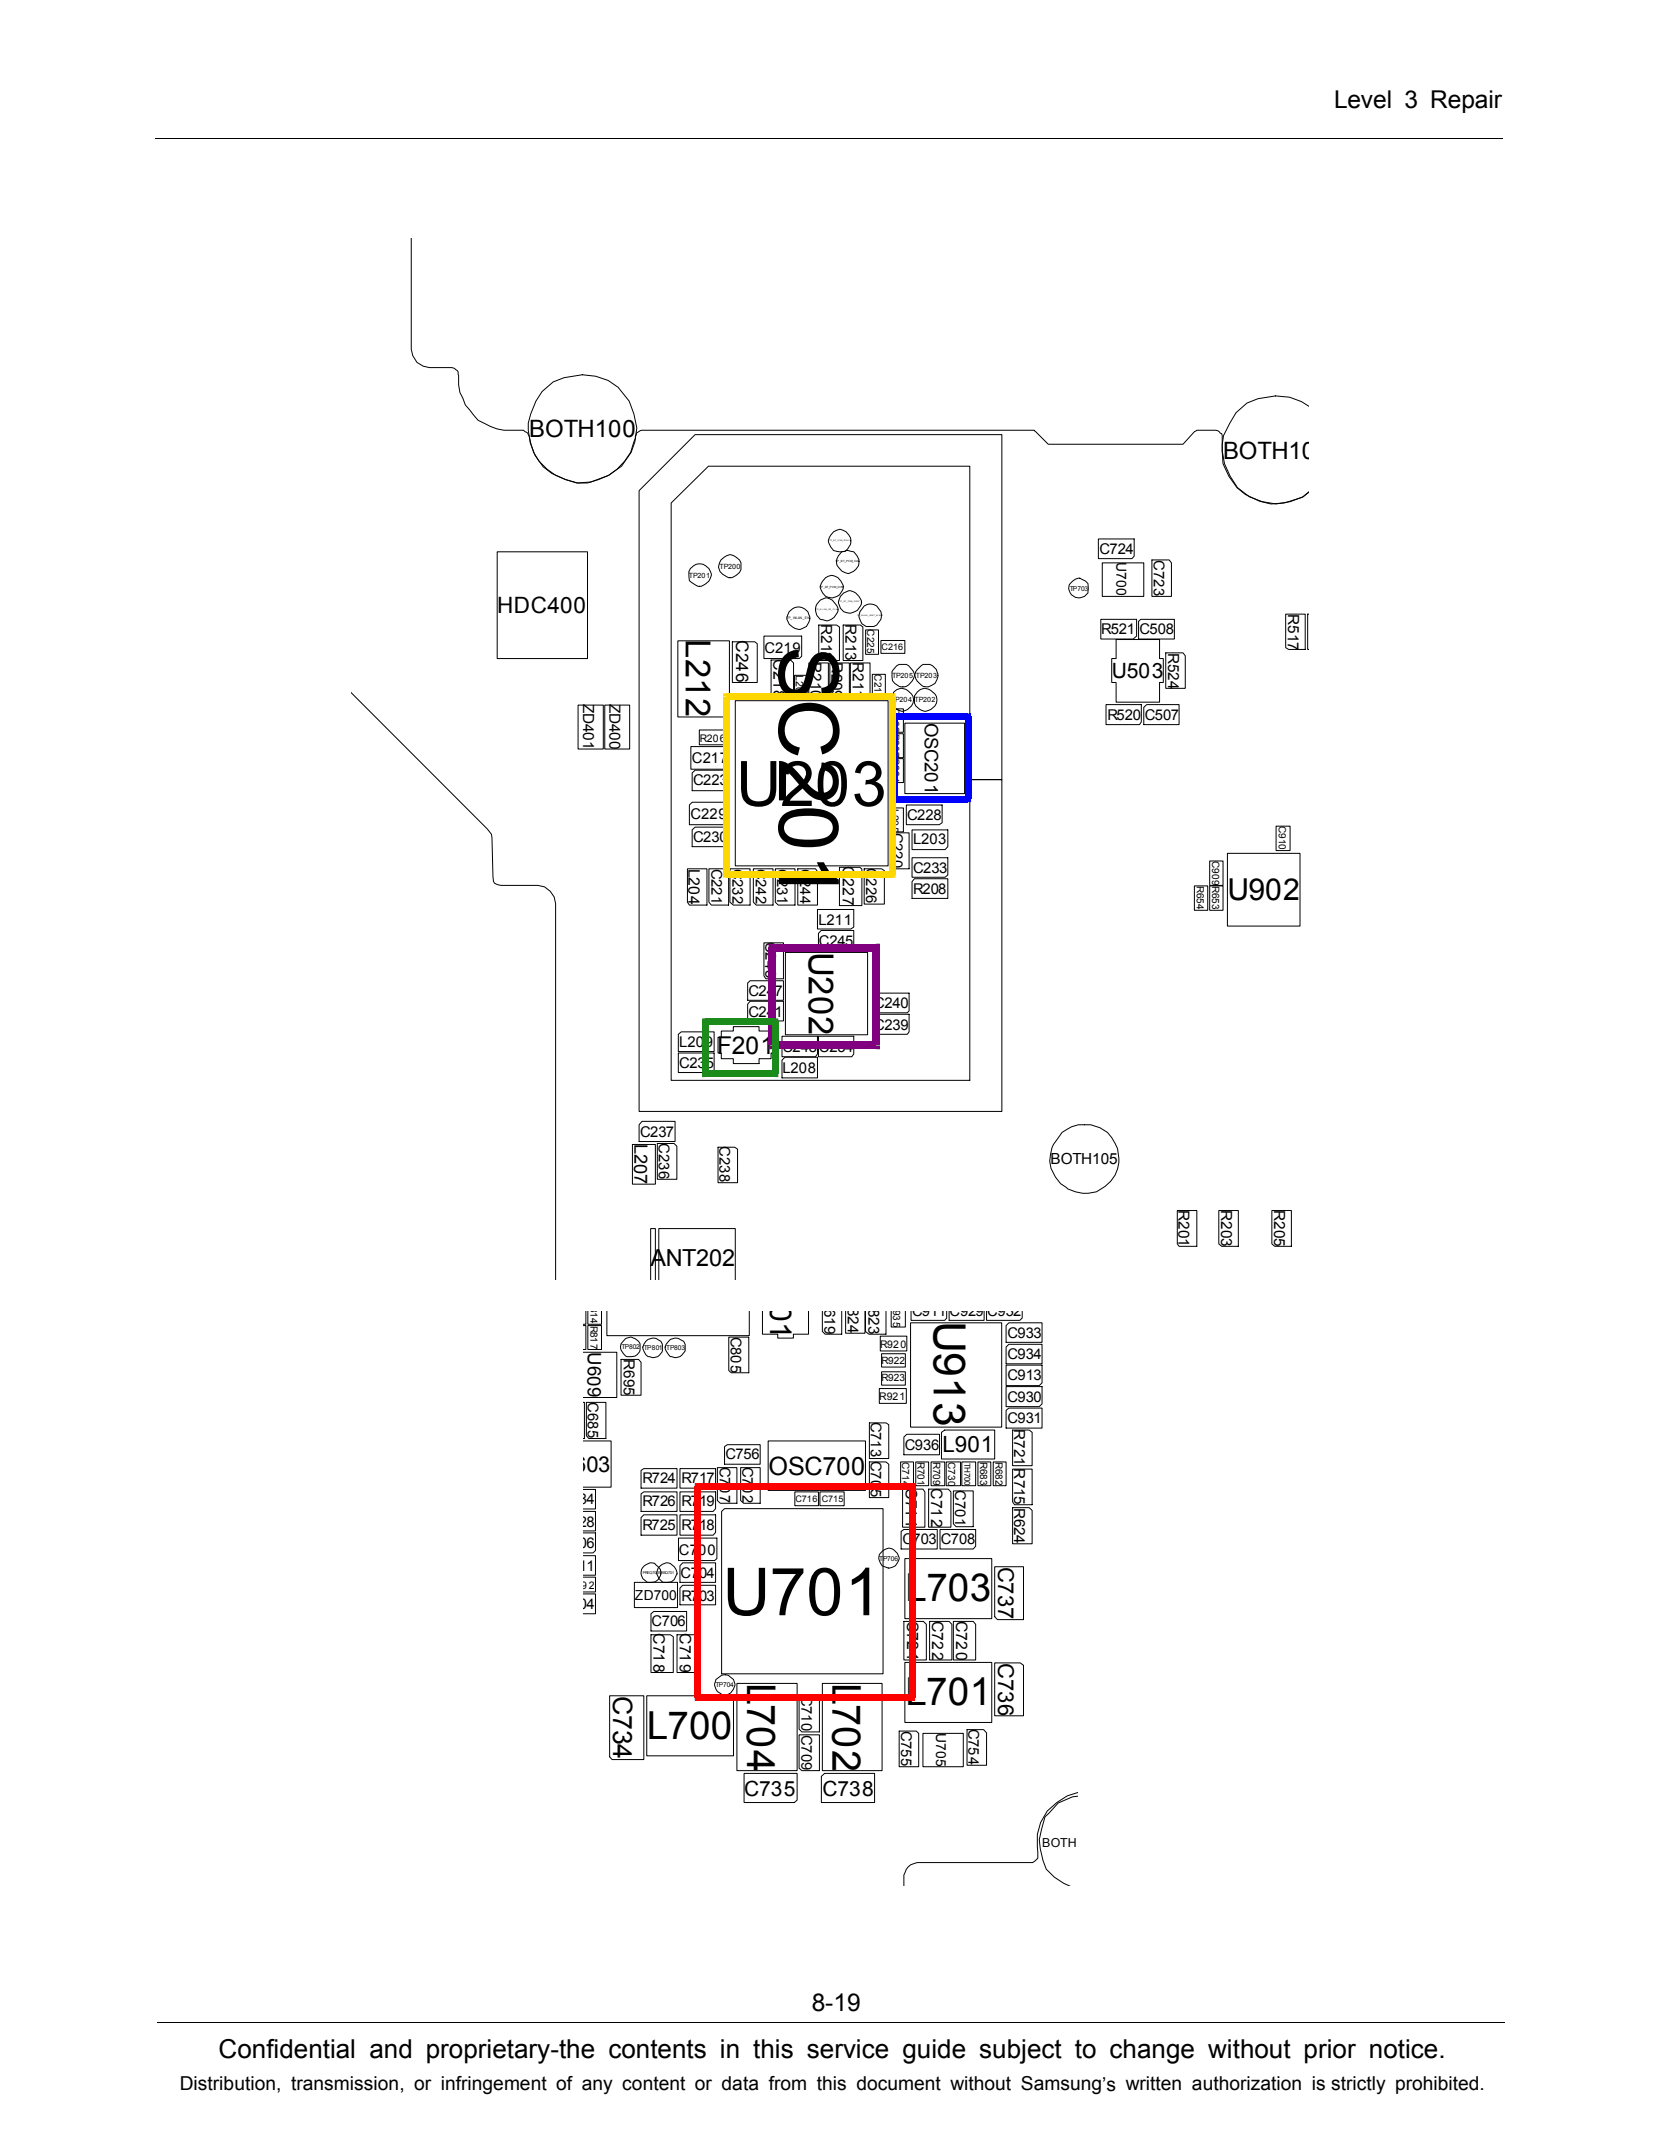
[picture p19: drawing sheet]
<svg xmlns="http://www.w3.org/2000/svg" width="216mm" height="279mm" viewBox="0 0 216 279" stroke-linecap="round" stroke-linejoin="round" font-family="sans-serif">
<defs><g id="words">
<g font-size="10.8">
<text x="101.3" y="84" transform="rotate(90 101.3 84)">S</text>
<text x="101.3" y="90.9" transform="rotate(90 101.3 90.9)">C201</text>
</g>
<text font-size="8.6" x="94" y="210.1">U701</text>
<text font-size="8.2" x="95.7" y="104.8">U203</text>
<text font-size="5.8" x="121.5" y="171.9" transform="rotate(90 121.5 171.9)">U913</text>
<g font-size="5.1">
<text x="97.2" y="218.9" transform="rotate(90 97.2 218.9)">L</text>
<text x="97.2" y="221.7" transform="rotate(90 97.2 221.7)">704</text>
<text x="108.3" y="218.9" transform="rotate(90 108.3 218.9)">L</text>
<text x="108.3" y="221.7" transform="rotate(90 108.3 221.7)">702</text>
</g>
<g font-size="5">
<text x="117.8" y="208.3">L703</text>
<text x="117.7" y="221.8">L701</text>
<text x="84.1" y="226.2">L700</text>
</g>
<g font-size="4.5">
<text x="89.2" y="83.2" transform="rotate(90 89.2 83.2)">L212</text>
<text x="105.2" y="123.8" transform="rotate(90 105.2 123.8)">U202</text>
</g>
<g font-size="3.9">
<text x="159.6" y="117.1">U902</text>
<text x="100.2" y="169.7" transform="rotate(90 100.2 169.7)">01</text>
</g>
<text font-size="3.5" x="79.8" y="220.6" transform="rotate(90 79.8 220.6)">C734</text>
<text font-size="3.4" x="28.4" y="267.7">Confidential and proprietary-the contents in this service guide subject to change without prior notice.</text>
<text font-size="3.3" x="100" y="191.9">OSC700</text>
<g font-size="3.2">
<text x="173.5" y="14">Level 3 Repair</text>
<text x="93.3" y="137.1">F201</text>
<text x="105.6" y="261.6">8-19</text>
</g>
<g font-size="3.1">
<text x="68.8" y="56.9">BOTH100</text>
<text x="159.1" y="59.6">BOTH10</text>
<text x="84.6" y="164.7">ANT202</text>
</g>
<g font-size="2.9">
<text x="64.7" y="79.8">HDC400</text>
<text x="74.7" y="191.5">603</text>
<text x="122.6" y="188.8">L901</text>
<text x="129.8" y="203.8" transform="rotate(90 129.8 203.8)">C737</text>
<text x="129.8" y="216.3" transform="rotate(90 129.8 216.3)">C736</text>
</g>
<g font-size="2.7">
<text x="144.6" y="88.2">U503</text>
<text x="96.8" y="233.6">C735</text>
<text x="107" y="233.6">C738</text>
</g>
<text font-size="2.5" x="23.4" y="271.9">Distribution, transmission, or infringement of any content or data from this document without Samsung’s written authorization is strictly prohibited.</text>
<g font-size="2.4">
<text x="120.3" y="94" transform="rotate(90 120.3 94)">OSC201</text>
<text x="82.5" y="148.8" transform="rotate(90 82.5 148.8)">L207</text>
<text x="76.5" y="175.9" transform="rotate(90 76.5 175.9)">U609</text>
</g>
<text font-size="2.2" x="95.7" y="83.3" transform="rotate(90 95.7 83.3)">C246</text>
<g font-size="2.1">
<text x="100.6" y="85.7" transform="rotate(90 100.6 85.7)">C218</text>
<text x="89.5" y="113" transform="rotate(90 89.5 113)">L204</text>
<text x="109.6" y="112.7" transform="rotate(90 109.6 112.7)">C</text>
<text x="109.6" y="114.2" transform="rotate(90 109.6 114.2)">227</text>
</g>
<g font-size="2">
<text x="106.8" y="81.2" transform="rotate(90 106.8 81.2)">R212</text>
<text x="110" y="81.2" transform="rotate(90 110 81.2)">R213</text>
<text x="167.5" y="79.9" transform="rotate(90 167.5 79.9)">R517</text>
<text x="105.4" y="86.2" transform="rotate(90 105.4 86.2)">R210</text>
<text x="108.2" y="86.2" transform="rotate(90 108.2 86.2)">R209</text>
<text x="110.9" y="86.2" transform="rotate(90 110.9 86.2)">R211</text>
<text x="151.9" y="84.9" transform="rotate(90 151.9 84.9)">R524</text>
<text x="75.9" y="91.5" transform="rotate(90 75.9 91.5)">ZD401</text>
<text x="79.3" y="91.5" transform="rotate(90 79.3 91.5)">ZD400</text>
<text x="136.6" y="151.4">BOTH105</text>
<text x="153.3" y="157.4" transform="rotate(90 153.3 157.4)">R201</text>
<text x="158.8" y="157.4" transform="rotate(90 158.8 157.4)">R203</text>
<text x="165.7" y="157.4" transform="rotate(90 165.7 157.4)">R205</text>
<text x="107.3" y="170.3" transform="rotate(90 107.3 170.3)">619</text>
<text x="110.3" y="170.1" transform="rotate(90 110.3 170.1)">824</text>
<text x="112.9" y="170.3" transform="rotate(90 112.9 170.3)">823</text>
<text x="81.2" y="176.8" transform="rotate(90 81.2 176.8)">R695</text>
<text x="131.9" y="185.9" transform="rotate(90 131.9 185.9)">R721</text>
<text x="131.9" y="191" transform="rotate(90 131.9 191)">R715 R624</text>
<text x="117.8" y="193.5" transform="rotate(90 117.8 193.5)">C711</text>
<text x="121.1" y="193.5" transform="rotate(90 121.1 193.5)">C712</text>
<text x="85" y="212.4" transform="rotate(90 85 212.4)">C718</text>
<text x="88.4" y="212.5" transform="rotate(90 88.4 212.5)">C719</text>
<text x="118" y="210.8" transform="rotate(90 118 210.8)">C721</text>
<text x="121.2" y="210.8" transform="rotate(90 121.2 210.8)">C722</text>
<text x="124.4" y="210.8" transform="rotate(90 124.4 210.8)">C720</text>
</g>
<g font-size="1.9">
<text x="143" y="72.1">C724</text>
<text x="150.1" y="72.8" transform="rotate(90 150.1 72.8)">C723</text>
<text x="143.2" y="82.4">R521</text>
<text x="148.2" y="82.4">C508</text>
<text x="99.4" y="84.9">C219</text>
<text x="144" y="93.6">R520</text>
<text x="148.9" y="93.6">C507</text>
<text x="90" y="99.2">C217</text>
<text x="89.8" y="106.5">C229</text>
<text x="90.1" y="102.2">C223</text>
<text x="118" y="106.7">C228</text>
<text x="90.1" y="109.6">C230</text>
<text x="92.5" y="113" transform="rotate(90 92.5 113)">C221</text>
<text x="95.3" y="113" transform="rotate(90 95.3 113)">C</text>
<text x="98.3" y="113" transform="rotate(90 98.3 113)">C</text>
<text x="101.1" y="113" transform="rotate(90 101.1 113)">C</text>
<text x="104.1" y="113" transform="rotate(90 104.1 113)">C</text>
<text x="112.6" y="112.9" transform="rotate(90 112.6 112.9)">C</text>
<text x="116" y="108.3" transform="rotate(90 116 108.3)">C220</text>
<text x="118.7" y="113.6">C233</text>
<text x="118.7" y="109.8">L203</text>
<text x="95.3" y="114.3" transform="rotate(90 95.3 114.3)">232</text>
<text x="98.3" y="114.3" transform="rotate(90 98.3 114.3)">242</text>
<text x="101.1" y="114.3" transform="rotate(90 101.1 114.3)">231</text>
<text x="104.1" y="114.3" transform="rotate(90 104.1 114.3)">244</text>
<text x="112.6" y="114.2" transform="rotate(90 112.6 114.2)">226</text>
<text x="118.7" y="116.3">R208</text>
<text x="99.5" y="122.6" transform="rotate(90 99.5 122.6)">C243</text>
<text x="106.4" y="120.3">L211</text>
<text x="106.5" y="123">C245</text>
<text x="97.4" y="129.5">C247</text>
<text x="113.7" y="131.2">C240</text>
<text x="88.3" y="136.2">L209</text>
<text x="97.4" y="132.2">C241</text>
<text x="101.8" y="136.8">C248</text>
<text x="106.5" y="136.8">C234</text>
<text x="113.7" y="133.9">C239</text>
<text x="88.4" y="139">C235</text>
<text x="101.8" y="139.5">L208</text>
<text x="83.2" y="147.9">C237</text>
<text x="85.7" y="148.7" transform="rotate(90 85.7 148.7)">C236</text>
<text x="93.6" y="149.1" transform="rotate(90 93.6 149.1)">C238</text>
<text x="95" y="173.9" transform="rotate(90 95 173.9)">C805</text>
<text x="118.6" y="171.2">C911 C929 C932</text>
<text x="131" y="179.6">C913</text>
<text x="131" y="174.1">C933</text>
<text x="131" y="176.8">C934</text>
<text x="76.5" y="182.4" transform="rotate(90 76.5 182.4)">C685</text>
<text x="113.3" y="185" transform="rotate(90 113.3 185)">C713</text>
<text x="131" y="182.4">C930</text>
<text x="131" y="185.1">C931</text>
<text x="93.6" y="190.8" transform="rotate(90 93.6 190.8)">C7</text>
<text x="94.4" y="189.8">C756</text>
<text x="96.6" y="190.8" transform="rotate(90 96.6 190.8)">C7</text>
<text x="113.3" y="190.1" transform="rotate(90 113.3 190.1)">C705</text>
<text x="117.7" y="188.6">C936</text>
<text x="75.3" y="195.7">84</text>
<text x="83.5" y="192.9">R724</text>
<text x="83.5" y="195.9">R726</text>
<text x="88.6" y="192.9">R717</text>
<text x="88.6" y="195.9">R719</text>
<text x="93.6" y="194.4" transform="rotate(90 93.6 194.4)">7</text>
<text x="93.6" y="193.2" transform="rotate(90 93.6 193.2)">0</text>
<text x="96.6" y="194.4" transform="rotate(90 96.6 194.4)">2</text>
<text x="96.6" y="193.2" transform="rotate(90 96.6 193.2)">0</text>
<text x="124.2" y="193.9" transform="rotate(90 124.2 193.9)">C701</text>
<text x="75.3" y="198.6">28</text>
<text x="75.3" y="201.4">06</text>
<text x="83.5" y="199">R725</text>
<text x="88.3" y="202.2">C700</text>
<text x="88.6" y="199">R718</text>
<text x="117.4" y="200.8">C703</text>
<text x="122.4" y="200.8">C708</text>
<text x="75.3" y="209.3">04</text>
<text x="75.3" y="204.3">11</text>
<text x="88.5" y="205.3">C704</text>
<text x="88.6" y="208.2">R703</text>
<text x="84.7" y="211.5">C706</text>
<text x="104.2" y="220.6" transform="rotate(90 104.2 220.6)">C710 C709</text>
<text x="117.2" y="225.1" transform="rotate(90 117.2 225.1)">C755</text>
<text x="126" y="224.9" transform="rotate(90 126 224.9)">C754</text>
</g>
<g font-size="1.8">
<text x="145.2" y="73.2" transform="rotate(90 145.2 73.2)">U700</text>
<text x="82.6" y="208.1">ZD700</text>
<text x="121.8" y="225.5" transform="rotate(90 121.8 225.5)">U705</text>
</g>
<text font-size="1.6" x="135.5" y="240.3">BOTH</text>
<g font-size="1.4">
<text x="103.5" y="87.8" transform="rotate(90 103.5 87.8)">L206</text>
<text x="91" y="96.5">R206</text>
<text x="115.9" y="105.2" transform="rotate(90 115.9 105.2)">L205</text>
<text x="114.5" y="175.3">R920</text>
<text x="114.4" y="182.2">R921</text>
<text x="75.6" y="206.7">92</text>
</g>
<g font-size="1.3">
<text x="112.8" y="81.9" transform="rotate(90 112.8 81.9)">C225</text>
<text x="113.7" y="87.7" transform="rotate(90 113.7 87.7)">C215</text>
<text x="116" y="92.1" transform="rotate(90 116 92.1)">C222R207C224</text>
<text x="166.3" y="107.4" transform="rotate(90 166.3 107.4)">C910</text>
<text x="157.7" y="112" transform="rotate(90 157.7 112)">C909R653</text>
<text x="155.7" y="115.2" transform="rotate(90 155.7 115.2)">R654</text>
<text x="76.8" y="169.9" transform="rotate(90 76.8 169.9)">814 R817</text>
<text x="116.2" y="170.4" transform="rotate(90 116.2 170.4)">935</text>
<text x="114.7" y="177.4">R922</text>
<text x="114.7" y="179.7">R923</text>
<text x="117.3" y="190.2" transform="rotate(90 117.3 190.2)">C714</text>
<text x="119.3" y="190.2" transform="rotate(90 119.3 190.2)">R701</text>
<text x="121.4" y="190.2" transform="rotate(90 121.4 190.2)">R709</text>
<text x="123.3" y="190.2" transform="rotate(90 123.3 190.2)">C730</text>
<text x="127.5" y="190.2" transform="rotate(90 127.5 190.2)">R683</text>
<text x="129.5" y="190.2" transform="rotate(90 129.5 190.2)">R682</text>
</g>
<g font-size="1.2">
<text x="114.6" y="84.5">C216</text>
<text x="103.5" y="195.4">C716 C715</text>
</g>
<text font-size="1.1" x="125.4" y="190.3" transform="rotate(90 125.4 190.3)">TH700</text>
<g font-size=".9">
<text x="89.6" y="75.1">TP201</text>
<text x="93.6" y="74">TP200</text>
<text x="139.1" y="76.8">TP703</text>
<text x="116" y="88.2">TP205 TP203</text>
<text x="115.9" y="91.3">TP204 TP202</text>
<text x="80.8" y="175.5">TP802 TP801 TP803</text>
<text x="114.4" y="203">TP706</text>
<text x="93.1" y="219.4">TP704</text>
</g>
<text font-size=".5" x="83.6" y="204.8">PREQ700PREQ701</text>
<g font-size=".4">
<text x="106.6" y="76.5">TP _BT_P CM_DIN</text>
<text x="108.7" y="73.2">TP _BT_PCM_CLK</text>
<text x="102.3" y="80.5">TP_WLAN_EN</text>
</g>
<g font-size=".2">
<text x="107.9" y="70.4">TP_BT_ PCM_ SY N C</text>
<text x="106.1" y="79.3">TP_W L AN_ SD_ C L K</text>
<text x="109.2" y="78.3">TP_ BT_ PCM_ DOUT</text>
<text x="111.5" y="80.1">TP_W LAN _ HOST_W AK E</text>
</g>
</g></defs>
<g fill="none" stroke="#000" stroke-width=".13">
<path d="M20.2 18.1h175.3M53.5 31v14.4a2.42 2.42 0 0 0 2.3 2.4h3l.4 .2a.62 .62 0 0 1 .4 .7v1.4l.2 1 .7 1.6 1.7 2a8.8 8.8 0 0 0 5.9 1.3l.2 .2a.68 .68 0 0 1 .5 .5 6.6 6.6 0 0 0 4.8 5.7l1.4 .4h1.4l1.5-.4a7.4 7.4 0 0 0 4.1-3.6l.6-1.8 .2-.7 .6-.3h51.1l1.8 1.8h17.6l1.4-1.6 .4-.2h2.4h.3l.5 .4 .1 .3a8.7 8.7 0 0 0 2 6.7 7.2 7.2 0 0 0 8.5 1.2l.8-.7M70.5 50.9l1.4-1.2a8.1 8.1 0 0 1 7.2-.2l1.3 .9 1.4 1.8 .6 1.6 .4 1.9a6.9 6.9 0 0 1-3.6 6.1l-2.3 .9-1.8 .1-1.5-.4a6.3 6.3 0 0 1-4.6-4.8l-.3-1.6v-1l.3-1.2 .7-1.6zM170.3 52.9a7.4 7.4 0 0 0-8.1-.5l-1.4 1.3-1.7 3-.1 1.1 .1 2.5 .7 1.7a6.9 6.9 0 0 0 7.2 3.4l2.4-.7 .9-.7M64.7 71.8h11.7v13.9h-11.7zM83.1 63.8l7.3-7.3h39.9v44.9h-4.2v-40.8h-34l-4.8 4.8v75.1h38.8v-39.1h4.2v43.2h-47.2zM89.8 74a1.51 1.51 0 0 1 1.7-.6 1.51 1.51 0 0 1 1 1.4 1.81 1.81 0 0 1-1.7 1.5l-1.1-.8-.1-1.2zM93.8 72.8a1.48 1.48 0 0 1 1.6-.5l.3 .2a1.46 1.46 0 0 1 .6 1.7 1.46 1.46 0 0 1-1.5 .9 1.83 1.83 0 0 1-1.3-1.4zM102.6 79.6a1.46 1.46 0 0 1 2.3-.2 1.46 1.46 0 0 1-.3 2.2 1.46 1.46 0 0 1-2.1-.8 1.08 1.08 0 0 1 .1-1.2zM106.7 78.1a1.26 1.26 0 0 1 2 .5 .91 .91 0 0 1 .2 1.2 1.44 1.44 0 0 1-1.8 .8h-.4a1.58 1.58 0 0 1 0-2.5zM107.4 75.1a1.35 1.35 0 0 1 2.1 .8 1.15 1.15 0 0 1-.3 1.5 1.43 1.43 0 0 1-1.8 .2 1.43 1.43 0 0 1-.6-1.7zM108.4 69.2a1.43 1.43 0 0 1 2.3 1.2 1.52 1.52 0 0 1-.8 1.3 2.52 2.52 0 0 1-1.5-.1 2.26 2.26 0 0 1-.7-1.3l.4-.7z"/>
<path d="M109.5 71.8l.6-.2 .9 .2a1.54 1.54 0 0 1 .7 1.7 1.54 1.54 0 0 1-1.5 1.1 1.74 1.74 0 0 1-1.4-1.6l.3-.7zM109.7 77.1a1.29 1.29 0 0 1 2 .5 1.22 1.22 0 0 1-.5 2 1.44 1.44 0 0 1-2.1-1.2 1.9 1.9 0 0 1 .6-1.3zM112.4 78.8a1.34 1.34 0 0 1 2 .5 1.22 1.22 0 0 1 0 1.5l-.4 .5-.4 .2h-1a1.56 1.56 0 0 1-.8-1.9zM139.5 75.6a.86 .86 0 0 1 1.2-.3 1 1 0 0 1 .8 1.3v.4a1.14 1.14 0 0 1-1.2 .8 1.25 1.25 0 0 1-1.1-1.9zM142.9 70.1h4.6v2.2l-.3 .4h-4.3zM143.4 73.2h5.4v4.4h-5.4zM149.8 72.8h2.3l.3 .4v4.4h-2.6zM167.2 79.9h2.6v4.6h-2.2l-.4-.3zM170.3 79.9h-.2v4.6h.2M45.7 90.1l17.7 17.7 .5 .7 .2 5.5 .1 .6 .1 .3 .9 .3h4.8a2.51 2.51 0 0 1 2.3 2.3v49M75.2 91.7h3.3v5.7h-3.3zM78.7 91.7h3.2v5.7h-3.2z"/>
<path d="M88.2 83.4h6.7v9.9h-6.7zM89.9 97.1h5v2.6l-.4 .4h-4.6zM91 95h3.5v1.9h-3.5zM95.2 83.5h3l.3 .2v5.1h-3.3zM95.6 91.1h19.9v21.5h-19.9zM99.4 82.7h4.9v2.7l-.4 .3h-4.5zM100.3 85.9h2.5l.4 .3v4.7h-2.9zM103.3 87.8h1.8v3.2h-1.8zM105.2 86.2h2.5v4.7h-2.2l-.3-.4zM106.5 81.3h2.3l.4 .3v4.3h-2.7zM107.9 86.2h2.6v4.7h-2.3l-.3-.4zM109.7 81.3h2.2l.3 .3v4.3h-2.5z"/>
<path d="M110.6 86.2h2.6v4.7h-2.2l-.4-.4zM112.6 81.9h1.7v3.2h-1.7zM113.5 87.7h1.6v3.2h-1.6zM114.6 83.3h3.1v1.7h-3.1zM115.8 92.2h1.7v3h-1.7zM115.8 95.4h1.7v3.2h-1.7zM115.8 98.7h1.7v3.1h-1.7zM116.2 90a1.5 1.5 0 0 1 1.7-.3 1.5 1.5 0 0 1 .9 1.4 1.5 1.5 0 0 1-1.1 1.3 1.5 1.5 0 0 1-1.6-.6l-.1-.3a.89 .89 0 0 1 0-1zM116.6 86.6l.3-.2h1a2.08 2.08 0 0 1 1 1.5 1.67 1.67 0 0 1-1.7 1.4 1.55 1.55 0 0 1-1.2-1.9zM117.7 94.1h7.8v9.1h-7.8zM119.3 87.1a1.45 1.45 0 0 1 1.7-.6 1.45 1.45 0 0 1 1 1.5 1.43 1.43 0 0 1-1.1 1.3 1.43 1.43 0 0 1-1.6-.7 1.1 1.1 0 0 1 0-1.5zM119.3 90a1.24 1.24 0 0 1 1.8-.2 1.37 1.37 0 0 1 .8 1.4 1.37 1.37 0 0 1-1.1 1.2 1.4 1.4 0 0 1-1.9-1.3v-.6z"/>
<path d="M143.2 80.6h4.6v2.1l-.4 .4h-4.2zM143.8 91.7h4.6v2.2l-.2 .4h-4.4zM145.2 83.2h5.6v2.5h.5v3.1h-.5v2.5h-5.6v-2.5h-.6v-3.1h.6zM148.1 80.8l.3-.2h4.3v2.5h-4.6zM148.8 92l.3-.3h4.3v2.6h-4.6zM151.6 84.9h2.3l.3 .4v4.2h-2.6zM89.4 113h2.5v4.7h-2.2l-.3-.4zM89.7 104.7l.3-.3h4.7v2.9h-5zM90 100.5l.4-.3h4.3v2.6h-4.7zM90 107.9l.4-.3h4.3v2.5h-4.7zM92.2 113h2.6v4.7h-2.3l-.3-.4zM94.9 113h2.7v4.7h-2.2l-.5-.4z"/>
<path d="M98 113h2.5v4.7h-2.1l-.4-.4zM100.8 113h2.6v4.7h-2.2l-.4-.4zM103.8 113h2.3l.2 .4v4.3h-2.5zM106.3 118.3h4.7v2.3l-.3 .2h-4.4zM109.2 112.8h2.6l.3 .3v4.7h-2.9zM112.4 113h2.2l.4 .2v4.4h-2.6zM115.7 108.3h2.5v4.7h-2.2l-.3-.3zM115.8 105.1h1.7v3.1h-1.7zM117.9 104.7h4.6v2.3l-.3 .3h-4.3zM118.6 111.6h4.7v2.2l-.4 .3h-4.3zM118.6 107.9h4.7v2.2l-.4 .4h-4.3zM118.9 114.3h4.4v2.6h-4.7v-2.2z"/>
<path d="M155.3 115.2h1.8v3.2h-1.8zM157.3 112h1.8v3.2h-1.8zM157.3 115.2h1.8v3.2h-1.8zM159.6 111h9.5v9.5h-9.5zM166 107.5h1.8v3.1h-1.8zM88.2 137h4.7v2.3l-.4 .2h-4.3zM88.2 134.5l.4-.3h4.3v2.6h-4.7zM93.8 134.1h1.6v-.6h3.3v.6h1.6v.8h.4v2.1h-.4v.7h-1.6v.6h-3.3v-.6h-1.6v-.7h-.4v-2.1h.4zM97.2 127.9l.4-.3h4.3v2.5h-4.7zM97.6 130.2h4.3v2.6h-4.7v-2.2zM99.4 122.6h2.5v4.7h-2.3l-.2-.4zM101.7 137.9l.4-.4h4.2v2.7h-4.6z"/>
<path d="M101.7 134.8h4.6v2.3l-.2 .4h-4.4zM102.2 123.9h10.6v10.7h-10.6zM106.4 134.8h4.6v2.3l-.2 .4h-4.4zM106.8 121h4.2v2.7h-4.6v-2.3zM113.6 131.9h4.6v2.3l-.2 .3h-4.4zM113.6 129.2h4.6v2.3l-.2 .2h-4.4zM82.3 148.9h2.9v5.1h-2.9zM83.5 145.9h4.3v2.6h-4.7v-2.2zM85.5 148.7h2.2l.3 .4v4.3h-2.5zM93.4 149.2h2.2l.3 .3v4.3h-2.5zM138.1 147.3a4.1 4.1 0 0 1 3-1 4.1 4.1 0 0 1 3.9 2.4 4.4 4.4 0 0 1-1.3 5.6 4.2 4.2 0 0 1-5 .2 4.1 4.1 0 0 1-1.2-6.3zM153.1 157.5h2.6v4.6h-2.3l-.3-.3z"/>
<path d="M158.5 157.5h2.6v4.6h-2.2l-.4-.3zM165.4 157.5h2.6v4.6h-2.2l-.4-.3zM75.9 172.4h.3v3.1h-.3M75.9 175.9h4.3v5.9h-4.3M76.2 170.5v1.8h-.3M76.5 172.4h1.7v3.1h-1.7zM76.5 170.5v1.8h1.7v-1.8M78.9 170.5v3.2h18.6v-3.2M80.8 176.8h2.3l.3 .4v4.3h-2.6zM81.4 174.1a1.07 1.07 0 0 1 1.2 0l.5 .4 .1 .3v.8a1.12 1.12 0 0 1-1.1 .9 1.21 1.21 0 0 1-1.2-.7 1.21 1.21 0 0 1 .2-1.4zM84 174.5a1.29 1.29 0 0 1 2.1 .4v.8a1.31 1.31 0 0 1-1.4 .9 1.31 1.31 0 0 1-1.1-1.4zM84.6 166.5v-6.7h.6v6.7"/>
<path d="M85.7 166.5v-6.7h9.9v6.7M87.2 174.2a1.36 1.36 0 0 1 1.9 .7 1.45 1.45 0 0 1-.7 1.6 1.28 1.28 0 0 1-1.4-.3 1.07 1.07 0 0 1 0-1.7zM94.8 173.9h2.6v4.7h-2.3l-.3-.3zM99.2 170.5v3h2v.6h2v-.6h2v-3M107 170.5v2.7l.3 .3h2.2v-3M110 170.5v2.9h2.5v-2.9M112.6 170.5v2.7l.4 .3h2.2v-3M114.5 173.8h3.4v1.9h-3.4zM114.7 176.1h3.1v1.7h-3.1zM114.7 178.4h3.1v1.8h-3.1zM115.9 170.5v2.1h1.9v-2.1M118.4 172.1h11.9v13.5h-11.9z"/>
<path d="M118.5 170.5v1.2h4.4l.2-.2v-1M123.4 170.5v1.2h4.6v-1.2M128.3 170.5v1.2h4.3l.3-.2v-1M130.9 177.6h4.6v2.3l-.3 .3h-4.3zM130.9 172.4l.3-.3h4.3v2.5h-4.6zM130.9 175.2l.3-.3h4.3v2.5h-4.6zM75.9 193.7h1.5v2.6h-1.5M75.9 196.6h1.5v2.5h-1.5M75.9 182.4h.1v4.7h-.1M75.9 199.4h1.5v2.3l-.3 .3h-1.2M75.9 187.4h3.6v6h-3.6M76.3 182.4h2.5v4.7h-2.2l-.3-.3z"/>
<path d="M83.4 191.3l.3-.3h4.4v2.6h-4.7zM83.4 197.4l.3-.4h4.4v2.7h-4.7zM83.4 194.3l.3-.2h4.4v2.5h-4.7zM88.4 191h4.7v2.2l-.3 .4h-4.4zM88.4 197h4.7v2.3l-.3 .4h-4.4zM88.4 194.1h4.7v2.1l-.3 .4h-4.4zM93.3 190.9h2.5v4.6h-2.1l-.4-.3zM93.9 196.6l.3-.4h20.7v21.5h-21zM94.2 188.2l.4-.3h4.3v2.6h-4.7zM96.3 190.9h2.6v4.6h-2.2l-.4-.3zM99.9 187.4h12.7v6.5h-12.7zM103.4 194.1h3v1.8h-3z"/>
<path d="M106.6 194.1h3.2v1.8h-3.2zM113.1 190.2h2.1l.4 .3v4.3h-2.5zM113.1 185.1h2.1l.4 .2v4.4h-2.5zM114.4 180.6h3.5v1.9h-3.5zM117.1 190.2h1.7v3.1h-1.7zM117.2 199.2l.4-.3h4.3v2.6h-4.7zM117.4 193.7h2.6l.3 .4v4.5h-2.9zM117.6 186.9l.3-.3h4.3v2.6h-4.6zM119.1 190.2h1.7v3.1h-1.7zM120.8 193.7h2.5l.4 .4v4.5h-2.9zM121.1 190.2h1.8v3.1h-1.8zM122.3 198.9h4.6v2.2l-.3 .4h-4.3z"/>
<path d="M122.4 186.3l.5-.3h6.5v3.8h-7zM123.1 190.2h1.8v3.1h-1.8zM124 193.9h2.6v4.7h-2.2l-.4-.4zM125.1 190.2h1.8v3.1h-1.8zM127.2 190.2h1.7v3.1h-1.7zM129.2 190.2h1.7v3.1h-1.7zM130.9 180.4h4.6v2.2l-.3 .4h-4.3zM130.9 183.5l.3-.3h4.3v2.6h-4.6zM131.7 191.1h2.5v4.6h-2.2l-.3-.3zM131.7 196.1h2.2l.3 .4v4.3h-2.5zM131.7 186h2.2l.3 .3v4.3h-2.5zM75.9 205.1h1.5v2h-1.5"/>
<path d="M75.9 207.3h1.5v2.6h-1.5M75.9 202.4h1.5v2.5h-1.5M82.5 205.8h5.6v3.3h-5.6zM83.8 203.7a1.14 1.14 0 0 1 1.8 .1 1.18 1.18 0 0 1 .3 1.3 1.18 1.18 0 0 1-1.2 .7h-.5a1.29 1.29 0 0 1-.4-2.1zM84.7 209.9l.3-.3h4.3v2.6h-4.6zM84.7 212.6h2.5l.4 .3v4.7h-2.9zM85.6 204a1.48 1.48 0 0 1 1.5-.7 1.65 1.65 0 0 1 1 1.4l-.4 .8a1.68 1.68 0 0 1-1.6 .3 2.03 2.03 0 0 1-.7-1.3zM88.1 212.6h2.6l.3 .3v4.7h-2.9zM88.2 200.1h5v2.6l-.3 .3h-4.7zM88.4 206.6l.4-.4h4.3v2.5h-4.7zM88.8 203.3h4.3v2.5h-4.7v-2.1zM93.1 218.5l.3-.3a1.1 1.1 0 0 1 1.7 0l.3 .3a1.35 1.35 0 0 1-.1 1.4 1.35 1.35 0 0 1-1.4 .5 1.4 1.4 0 0 1-.8-1.9z"/>
<path d="M95.8 219h7.9v11.3h-7.9zM107 219h7.7v11.3h-7.7zM114.9 201.7a1.26 1.26 0 0 1 1.5-.1 1.26 1.26 0 0 1 .4 1.5 1.3 1.3 0 0 1-1.6 .8 1.3 1.3 0 0 1-.8-1.7zM117.6 210.9h2.5l.4 .4v4.6h-2.9zM117.7 216.2h11.3v7.8h-11.3zM117.7 202.7h11.3v7.8h-11.3zM120.9 210.9h2.5l.4 .4v4.6h-2.9zM124 210.9h2.6l.3 .4v4.6h-2.9zM129.4 216.3h3.3l.4 .3v6.6h-3.7zM129.4 203.8h3.7v6.9h-3.4l-.3-.4zM79.3 220.6h4.4v8.3h-4.1l-.3-.4zM84.1 220.6h11.3v7.8h-11.3z"/>
<path d="M96.8 230.7h6.9v3.4l-.4 .4h-6.5zM103.9 225.7h2.7v4.6h-2.3l-.4-.3zM103.9 220.6h2.7v4.7h-2.3l-.4-.4zM106.8 231.1l.5-.4h6.4v3.8h-6.9zM116.9 225.2h2.3l.3 .3v4.3h-2.6zM120 225.5h5.3v4.3h-5.3zM125.8 225h2.1l.4 .4v4.2h-2.5zM140.1 233.2l-1.3 .4-1.3 .9a6.2 6.2 0 0 0-2.5 6.5v.7l-.7 .6h-15a2 2 0 0 0-1.7 1.6v1.4M140.1 233.6l-.6 .1-1.9 .8-1.7 1.8-.7 3 .1 1.2 .4 1.5 .4 1.1 1 1.1 1.3 .8 .7 .3M20.4 263h175.3"/>
</g>
<g fill="#f00">
<path d="M90.4 192.9h.4v.8h.4v-.4h-.8z" fill-rule="evenodd"/>
<path d="M118.6 192.9h.4v.4h-.8v.4h.4z" fill-rule="evenodd"/>
<path d="M118.2 220.5v.4h.8v.4h-.4v-.8z" fill-rule="evenodd"/>
<path d="M90.8 220.5v.8h-.4v-.4h.8v-.4z" fill-rule="evenodd"/>
</g>
<g fill="#f00">
<path d="M90.8 192.9h27.8v.8h-27.8z"/>
<path d="M118.2 193.3h.8v27.6h-.8z"/>
<path d="M90.8 220.5h27.8v.8h-27.8z"/>
<path d="M90.4 193.3h.8v27.6h-.8z"/>
</g>
<g fill="#00f">
<path d="M116 92.8h.4v.8h.4v-.4h-.8z" fill-rule="evenodd"/>
<path d="M125.5 93.2h.8v-.4h-.4v.8h-.4z" fill-rule="evenodd"/>
<path d="M125.5 103.5v.4h.8v.5h-.4v-.9z" fill-rule="evenodd"/>
<path d="M116 103.9h.8v-.4h-.4v.9h-.4z" fill-rule="evenodd"/>
</g>
<g fill="#00f">
<path d="M116.4 92.8h9.5v.8h-9.5z"/>
<path d="M125.5 93.2h.8v10.7h-.8z"/>
<path d="M116.4 103.5h9.5v.9h-9.5z"/>
<path d="M116 93.2h.8v10.7h-.8z"/>
</g>
<g fill="#800080">
<path d="M99.9 122.7h.6v1.1h.5v-.5h-1.1z" fill-rule="evenodd"/>
<path d="M113.9 122.7h.5v.6h-1v.5h.5z" fill-rule="evenodd"/>
<path d="M113.4 135.5v.5h1v.5h-.5v-1z" fill-rule="evenodd"/>
<path d="M99.9 136h1.1v-.5h-.5v1h-.6z" fill-rule="evenodd"/>
</g>
<g fill="#800080">
<path d="M100.5 122.7h13.4v1.1h-13.4z"/>
<path d="M113.4 123.3h1v12.7h-1z"/>
<path d="M100.5 135.5h13.4v1h-13.4z"/>
<path d="M99.9 123.3h1.1v12.7h-1.1z"/>
</g>
<g fill="#009300">
<path d="M91.3 132.5h.4v.8h.4v-.4h-.8z" fill-rule="evenodd"/>
<path d="M100.4 132.9v.4h.4v-.8h.4v.4z" fill-rule="evenodd"/>
<path d="M100.4 139.3v.4h.8v.4h-.4v-.8z" fill-rule="evenodd"/>
<path d="M91.7 139.3h.4v.4h-.8v.4h.4z" fill-rule="evenodd"/>
</g>
<g fill="#009300">
<path d="M91.7 132.5h9.1v.8h-9.1z"/>
<path d="M100.4 132.9h.8v6.8h-.8z"/>
<path d="M91.7 139.3h9.1v.8h-9.1z"/>
<path d="M91.3 132.9h.8v6.8h-.8z"/>
</g>
<g fill="#ffd700">
<path d="M94 90.2h.4v.8h.4v-.4h-.8z" fill-rule="evenodd"/>
<path d="M116.1 90.2h.4v.4h-.8v.4h.4z" fill-rule="evenodd"/>
<path d="M115.7 113.3v.4h.8v.5h-.4v-.9z" fill-rule="evenodd"/>
<path d="M94 113.7h.8v-.4h-.4v.9h-.4z" fill-rule="evenodd"/>
</g>
<g fill="#ffd700">
<path d="M94.4 90.2h21.7v.8h-21.7z"/>
<path d="M115.7 90.6h.8v23.1h-.8z"/>
<path d="M94.4 113.3h21.7v.9h-21.7z"/>
<path d="M94 90.6h.8v23.1h-.8z"/>
</g>
<use href="#words"/>
</svg>
